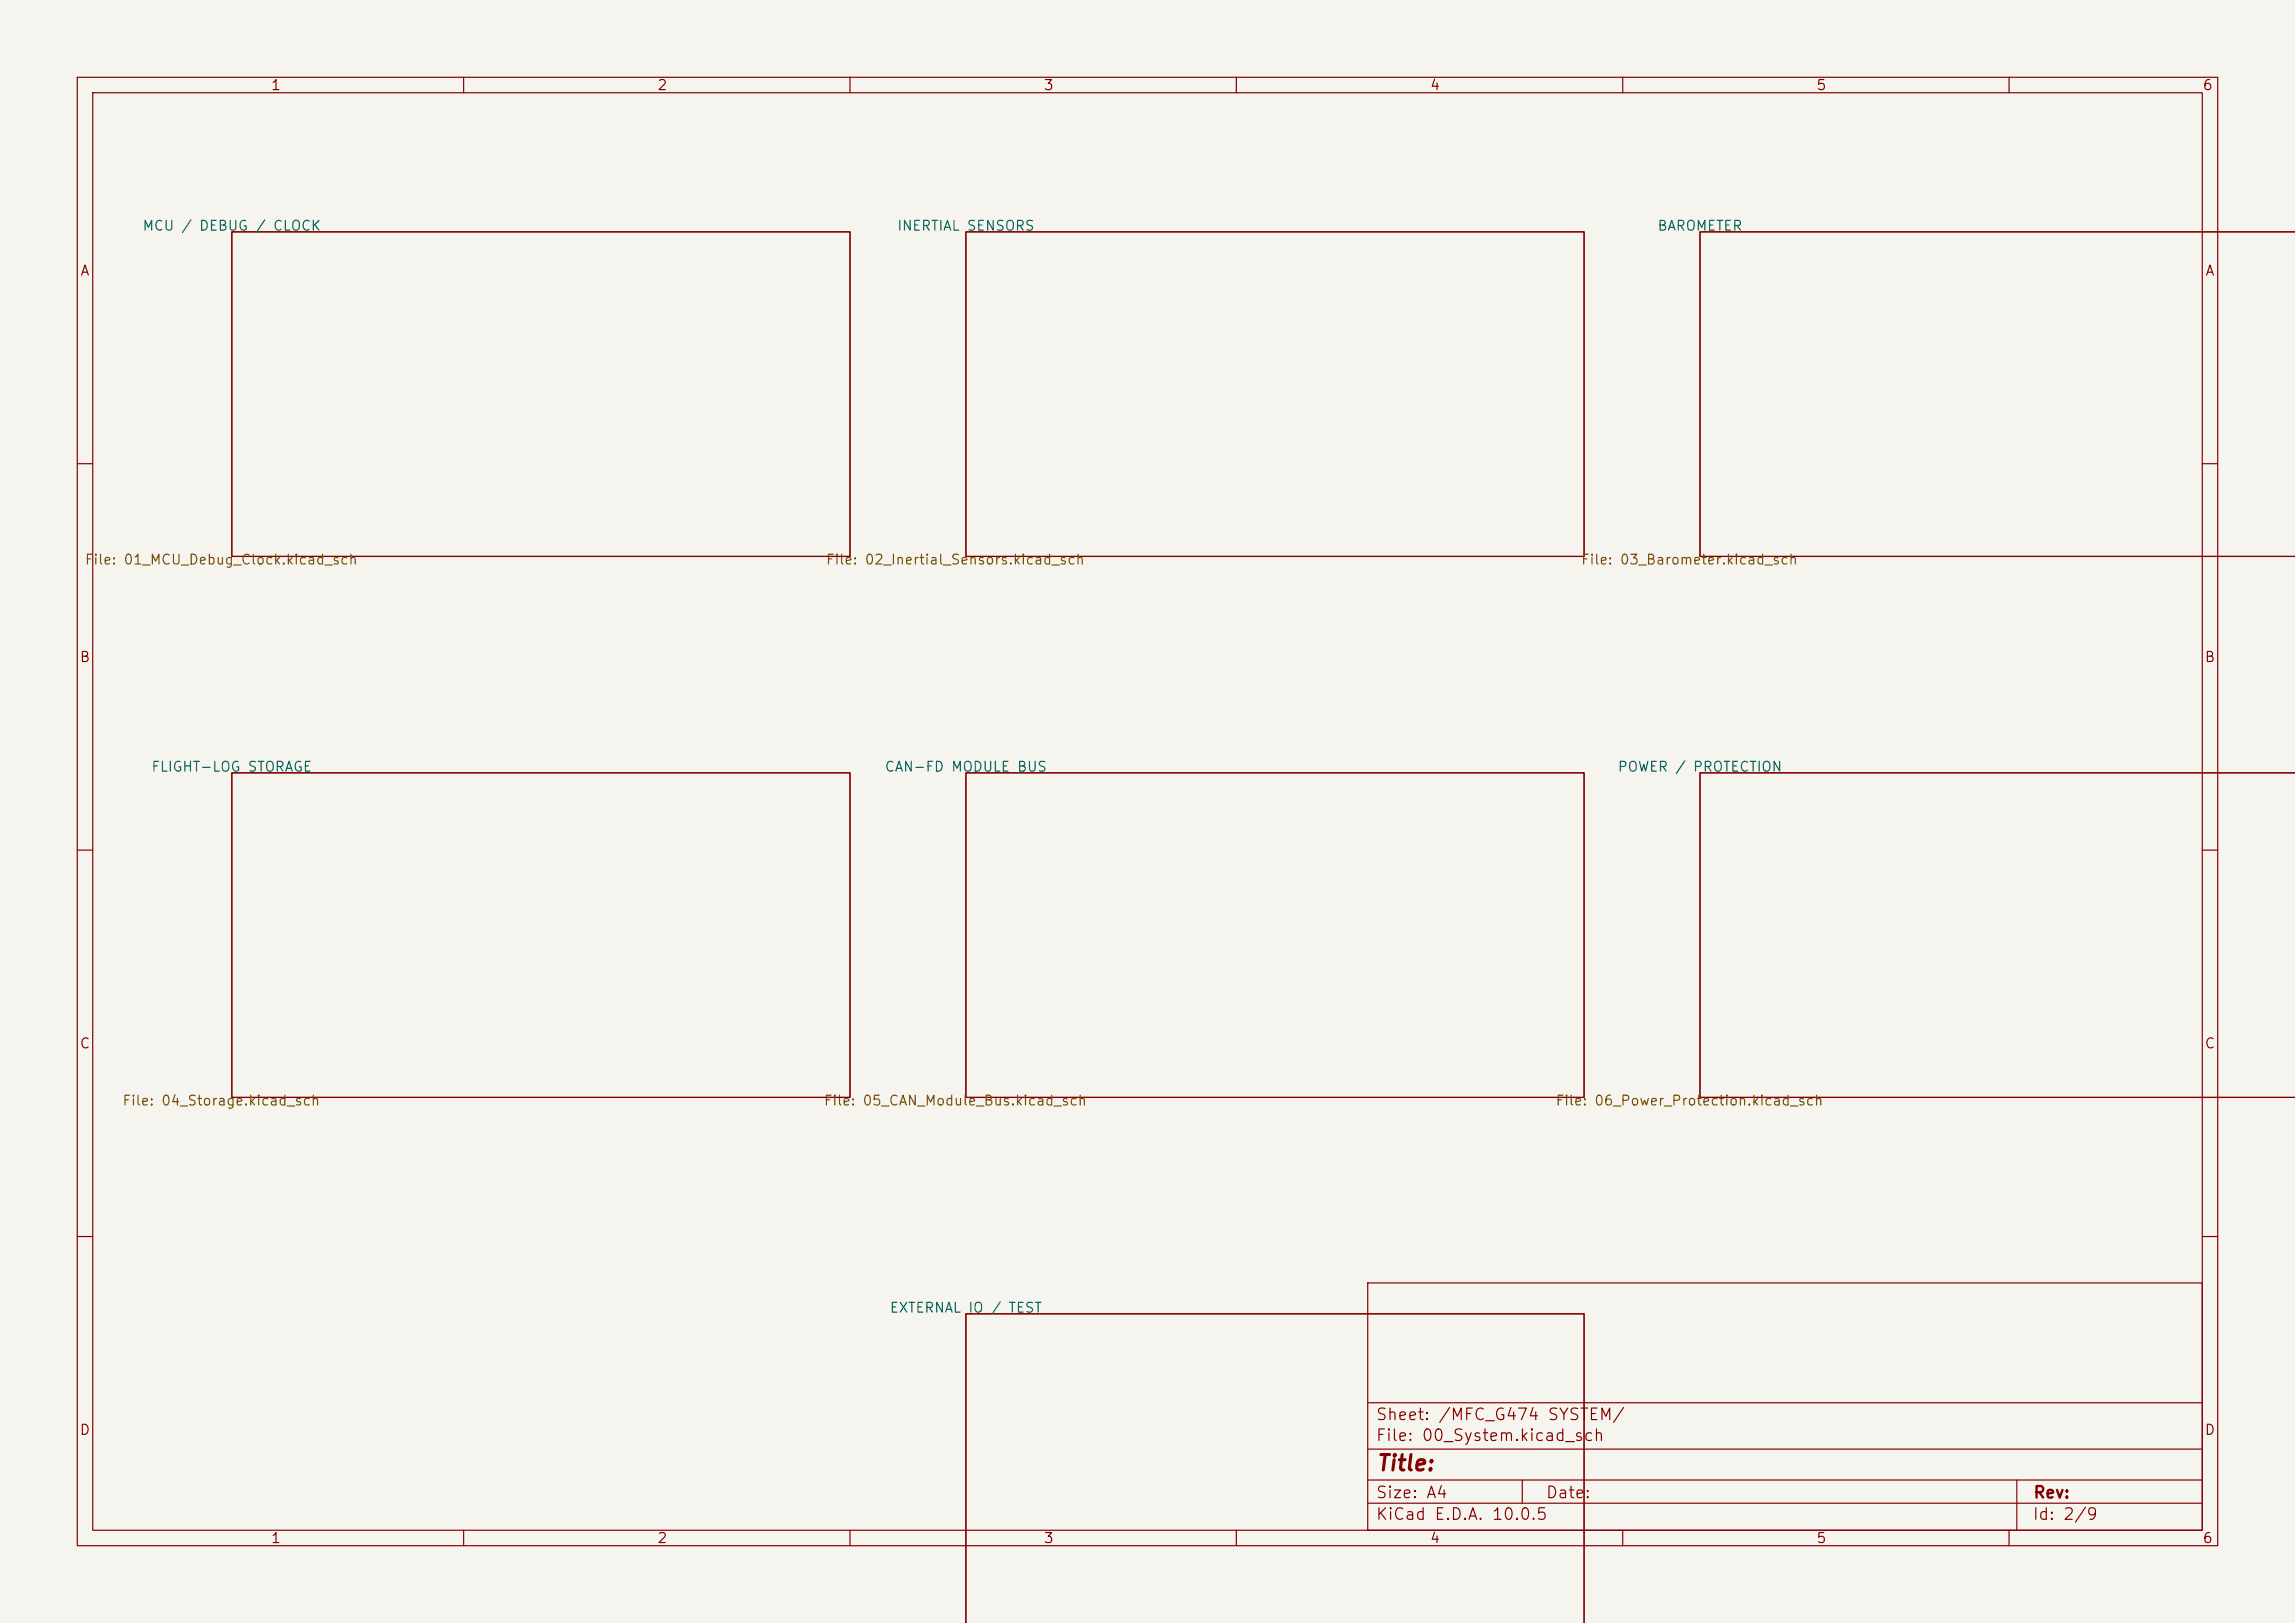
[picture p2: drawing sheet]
<svg xmlns="http://www.w3.org/2000/svg" width="297mm" height="210mm" viewBox="0 0 297 210" stroke-linecap="round" stroke-linejoin="round" font-family="sans-serif">
<defs><g id="words">
<text font-size="2" fill="#840000" x="178" y="190.8">Title:</text>
<g font-size="1.5" fill="#840000">
<text x="178" y="184.1">Sheet: /MFC_G474 SYSTEM/</text>
<text x="178" y="186.8">File: 00_System.kicad_sch</text>
<text x="178" y="197">KiCad E.D.A. 10.0.5</text>
<text x="178" y="194.2">Size: A4</text>
<text x="200" y="194.2">Date:</text>
<text x="263" y="197">Id: 2/9</text>
<text x="263" y="194.2">Rev:</text>
</g>
<g font-size="1.3" fill="#840000">
<text x="35" y="12">1</text>
<text x="85" y="12">2</text>
<text x="135" y="12">3</text>
<text x="185" y="12">4</text>
<text x="235" y="12">5</text>
<text x="285" y="12">6</text>
<text x="10.3" y="36">A</text>
<text x="285.3" y="36">A</text>
<text x="10.2" y="86">B</text>
<text x="285.2" y="86">B</text>
<text x="10.2" y="136">C</text>
<text x="285.2" y="136">C</text>
<text x="10.2" y="186">D</text>
<text x="285.2" y="186">D</text>
<text x="35" y="200">1</text>
<text x="85" y="200">2</text>
<text x="135" y="200">3</text>
<text x="185" y="200">4</text>
<text x="235" y="200">5</text>
<text x="285" y="200">6</text>
</g>
<g font-size="1.3" fill="#006464">
<text x="18.4" y="30.2">MCU / DEBUG / CLOCK</text>
<text x="116" y="30.2">INERTIAL</text>
<text x="125" y="30.2">SENSORS</text>
<text x="214.4" y="30.2">BAROMETER</text>
<text x="19.5" y="100.2">FLIGHT-LOG STORAGE</text>
<text x="114.4" y="100.2">CAN-FD MODULE BUS</text>
<text x="209.3" y="100.2">POWER / PROTECTION</text>
<text x="115" y="170.2">EXTERNAL</text>
<text x="125.2" y="170.2">IO / TEST</text>
</g>
<g font-size="1.3" fill="#725600">
<text x="10.9" y="73.4">File: 01_MCU_Debug_Clock.kicad_sch</text>
<text x="106.8" y="73.4">File: 02_Inertial_Sensors.kicad_sch</text>
<text x="204.5" y="73.4">File: 03_Barometer.kicad_sch</text>
<text x="15.8" y="143.4">File: 04_Storage.kicad_sch</text>
<text x="106.5" y="143.4">File: 05_CAN_Module_Bus.kicad_sch</text>
<text x="201.2" y="143.4">File: 06_Power_Protection.kicad_sch</text>
</g>
</g></defs>
<path d="M0 0h297v210h-297z" fill="#f5f4ef" stroke="#f5f4ef" stroke-width=".13"/>
<g fill="none" stroke="#840000" stroke-width=".15">
<path d="M10 10h277v190h-277zM12 12h273v186h-273zM60 10v2M110 10v2M160 10v2M210 10v2M260 10v2M30 30h80v42h-80zM125 30h80v42h-80zM297.1 30h-77.1v42h77.1M10 60h2M285 60h2"/>
<path d="M10 110h2M30 100h80v42h-80zM125 100h80v42h-80zM285 110h2M297.1 100h-77.1v42h77.1M10 160h2M177 166h108v32h-108zM285 160h2M60 198v2M110 198v2M160 198v2M177 194.5h108"/>
<path d="M177 191.5h108M177 187.5h108M177 181.5h108M197 191.5v3M210 198v2M260 198v2M261 191.5v6.5M125 210.1v-40.1h80v40.1"/>
</g>
<use href="#words"/>
</svg>
